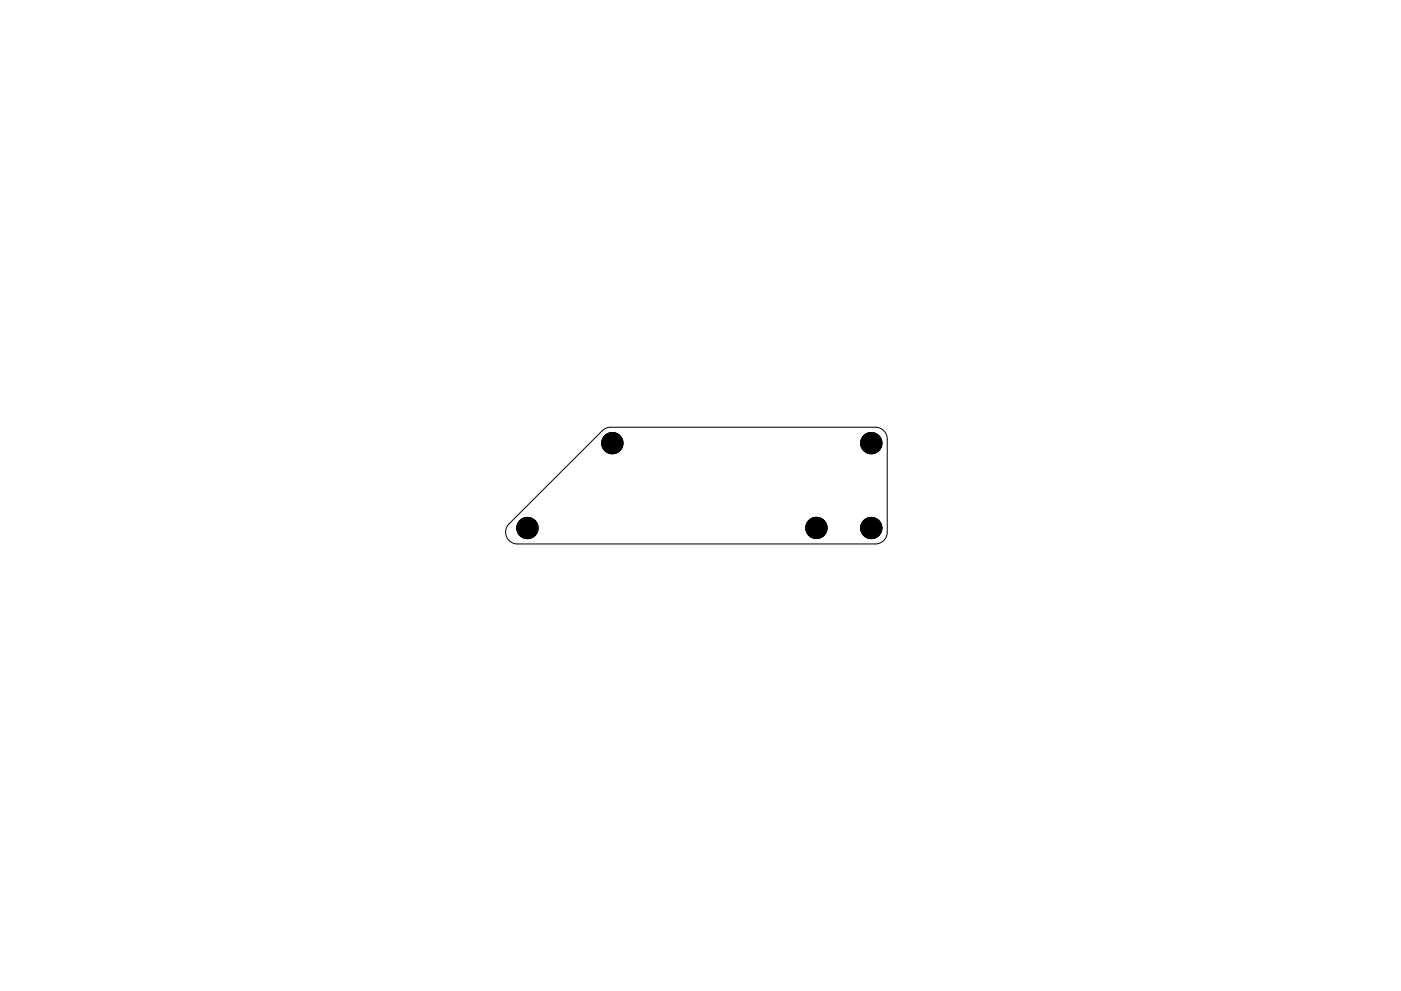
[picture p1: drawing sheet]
<svg xmlns="http://www.w3.org/2000/svg" width="297mm" height="210mm" viewBox="0 0 297 210" stroke-linecap="round" stroke-linejoin="round" font-family="sans-serif">
<g fill="#000" stroke="#000" stroke-width=".21">
<circle cx="129.8" cy="94" r="2.26"/>
<circle cx="129.8" cy="94" r="2.2"/>
<circle cx="184.7" cy="94" r="2.26"/>
<circle cx="184.7" cy="94" r="2.2"/>
<circle cx="111.8" cy="112" r="2.26"/>
<circle cx="111.8" cy="112" r="2.2"/>
<circle cx="173.1" cy="112" r="2.26"/>
<circle cx="173.1" cy="112" r="2.2"/>
<circle cx="184.7" cy="112" r="2.26"/>
<circle cx="184.7" cy="112" r="2.2"/>
</g>
<g fill="#fff" stroke="#fff" stroke-width=".21">
<circle cx="184.7" cy="112" r=".18"/>
<circle cx="111.8" cy="112" r=".17"/>
<circle cx="173.1" cy="112" r=".18"/>
<circle cx="184.7" cy="94" r=".18"/>
<circle cx="129.8" cy="94" r=".17"/>
</g>
<path d="M127.7 91.4l.9-.6 .9-.2h56.1a2.5 2.5 0 0 1 2.5 2.5v19.8a2.5 2.5 0 0 1-2.5 2.5h-75.9a2.5 2.5 0 0 1-2.3-1.5 2.5 2.5 0 0 1 .5-2.8z" fill="none" stroke="#000" stroke-width=".21"/>
</svg>
